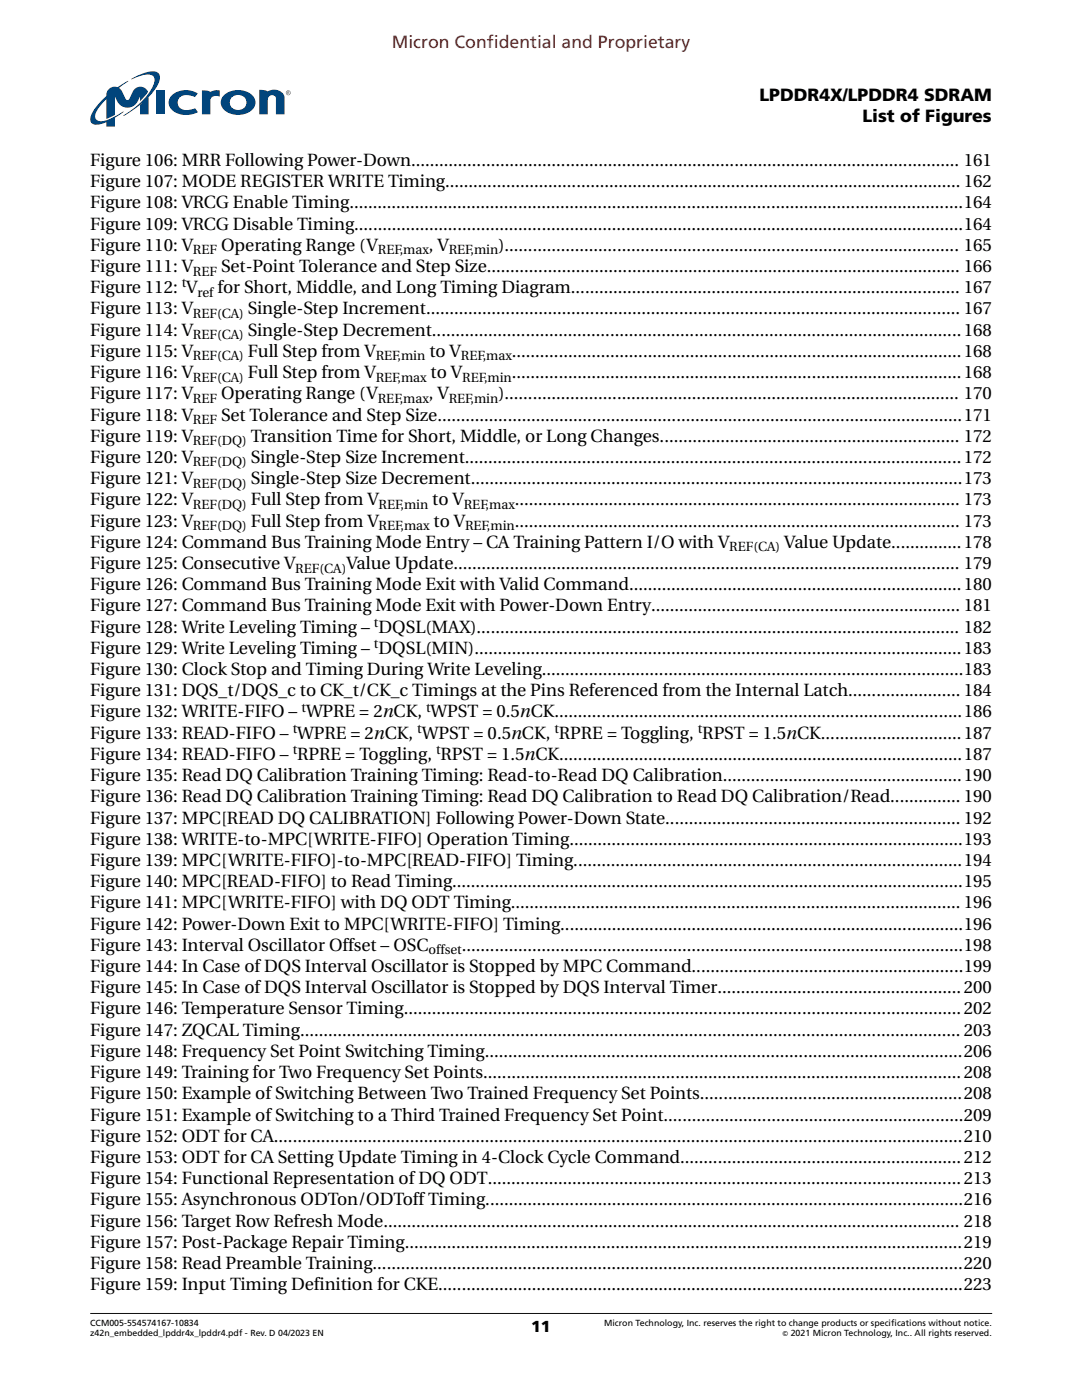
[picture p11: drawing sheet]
<svg xmlns="http://www.w3.org/2000/svg" width="216mm" height="279mm" viewBox="0 0 216 279" stroke-linecap="round" stroke-linejoin="round" font-family="sans-serif">
<defs><g id="words">
<text font-size="3.5" fill="#f00" x="78.2" y="9.5">Micron Confidential and Proprietary</text>
<g font-size="3.5">
<text x="151.5" y="20.1">LPDDR4X/LPDDR4 SDRAM</text>
<text x="172.1" y="24.3">List of Figures</text>
<text x="18" y="33.1">Figure 106: MRR Following Power-Down..................................................................................................................... 161</text>
<text x="18" y="37.4">Figure 107: MODE REGISTER WRITE Timing.............................................................................................................. 162</text>
<text x="18" y="41.6">Figure 108: VRCG Enable Timing...................................................................................................................................164</text>
<text x="18" y="45.8">Figure 109: VRCG Disable Timing..................................................................................................................................164</text>
<text x="18" y="50.1">Figure 110: V</text>
<text x="44.1" y="50.1">Operating Range (V</text>
<text x="85.6" y="50.1">, V</text>
<text x="99.4" y="50.1">)................................................................................................. 165</text>
<text x="18" y="54.3">Figure 111: V</text>
<text x="18" y="58.5">Figure 112: V</text>
<text x="43.4" y="58.5">for Short, Middle, and Long Timing Diagram................................................................................... 167</text>
<text x="44.1" y="54.3">Set-Point Tolerance and Step Size..................................................................................................... 166</text>
<text x="18" y="62.8">Figure 113: V</text>
<text x="49.5" y="62.8">Single-Step Increment.................................................................................................................. 167</text>
<text x="18" y="67">Figure 114: V</text>
<text x="18" y="71.2">Figure 115: V</text>
<text x="49.5" y="67">Single-Step Decrement.................................................................................................................168</text>
<text x="49.5" y="71.2">Full Step from V</text>
<text x="85.7" y="71.2">to V</text>
<text x="102.1" y="71.2">................................................................................................168</text>
<text x="18" y="75.5">Figure 116: V</text>
<text x="49.5" y="75.5">Full Step from V</text>
<text x="85.9" y="75.5">to V</text>
<text x="102.1" y="75.5">................................................................................................168</text>
<text x="18" y="83.9">Figure 118: V</text>
<text x="18" y="79.7">Figure 117: V</text>
<text x="44.1" y="83.9">Set Tolerance and Step Size................................................................................................................171</text>
<text x="44.1" y="79.7">Operating Range (V</text>
<text x="85.6" y="79.7">, V</text>
<text x="99.4" y="79.7">)................................................................................................. 170</text>
<text x="18" y="88.2">Figure 119: V</text>
<text x="50.1" y="88.2">Transition Time for Short, Middle, or Long Changes................................................................ 172</text>
<text x="18" y="92.4">Figure 120: V</text>
<text x="50.1" y="92.4">Single-Step Size Increment..........................................................................................................172</text>
<text x="18" y="96.6">Figure 121: V</text>
<text x="18" y="100.9">Figure 122: V</text>
<text x="50.1" y="96.6">Single-Step Size Decrement.........................................................................................................173</text>
<text x="50.1" y="100.9">Full Step from V</text>
<text x="86.3" y="100.9">to V</text>
<text x="102.7" y="100.9">............................................................................................... 173</text>
<text x="18" y="105.1">Figure 123: V</text>
<text x="50.1" y="105.1">Full Step from V</text>
<text x="86.5" y="105.1">to V</text>
<text x="102.7" y="105.1">............................................................................................... 173</text>
<text x="18" y="113.6">Figure 125: Consecutive V</text>
<text x="18" y="109.3">Figure 124: Command Bus Training Mode Entry – CA Training Pattern I/O with V</text>
<text x="69.1" y="113.6">Value Update............................................................................................................ 179</text>
<text x="156.5" y="109.3">Value Update...............178</text>
<text x="18" y="117.8">Figure 126: Command Bus Training Mode Exit with Valid Command.......................................................................180</text>
<text x="18" y="122">Figure 127: Command Bus Training Mode Exit with Power-Down Entry.................................................................. 181</text>
<text x="18" y="126.3">Figure 128: Write Leveling Timing – DQSL(MAX)....................................................................................................... 182</text>
<text x="18" y="130.5">Figure 129: Write Leveling Timing – DQSL(MIN)........................................................................................................183</text>
<text x="18" y="134.7">Figure 130: Clock Stop and Timing During Write Leveling..........................................................................................183</text>
<text x="18" y="143.2">Figure 132: WRITE-FIFO – WPRE = 2nCK, WPST = 0.5nCK.......................................................................................186</text>
<text x="18" y="139">Figure 131: DQS_t/DQS_c to CK_t/CK_c Timings at the Pins Referenced from the Internal Latch........................ 184</text>
<text x="18" y="147.4">Figure 133: READ-FIFO – WPRE = 2nCK, WPST = 0.5nCK, RPRE = Toggling, RPST = 1.5nCK..............................187</text>
<text x="18" y="151.7">Figure 134: READ-FIFO – RPRE = Toggling, RPST = 1.5nCK......................................................................................187</text>
<text x="18" y="155.9">Figure 135: Read DQ Calibration Training Timing: Read-to-Read DQ Calibration...................................................190</text>
<text x="18" y="160.1">Figure 136: Read DQ Calibration Training Timing: Read DQ Calibration to Read DQ Calibration/Read............... 190</text>
<text x="18" y="164.4">Figure 137: MPC[READ DQ CALIBRATION] Following Power-Down State............................................................... 192</text>
<text x="18" y="172.8">Figure 139: MPC[WRITE-FIFO]-to-MPC[READ-FIFO] Timing...................................................................................194</text>
<text x="18" y="168.6">Figure 138: WRITE-to-MPC[WRITE-FIFO] Operation Timing....................................................................................193</text>
<text x="18" y="177.1">Figure 140: MPC[READ-FIFO] to Read Timing.............................................................................................................195</text>
<text x="18" y="181.3">Figure 141: MPC[WRITE-FIFO] with DQ ODT Timing................................................................................................ 196</text>
<text x="18" y="185.5">Figure 142: Power-Down Exit to MPC[WRITE-FIFO] Timing......................................................................................196</text>
<text x="18" y="189.8">Figure 143: Interval Oscillator Offset – OSC</text>
<text x="92.2" y="189.8">...........................................................................................................198</text>
<text x="18" y="194">Figure 144: In Case of DQS Interval Oscillator is Stopped by MPC Command..........................................................199</text>
<text x="18" y="198.2">Figure 145: In Case of DQS Interval Oscillator is Stopped by DQS Interval Timer....................................................200</text>
<text x="18" y="202.5">Figure 146: Temperature Sensor Timing.......................................................................................................................202</text>
<text x="18" y="206.7">Figure 147: ZQCAL Timing............................................................................................................................................. 203</text>
<text x="18" y="210.9">Figure 148: Frequency Set Point Switching Timing......................................................................................................206</text>
<text x="18" y="215.2">Figure 149: Training for Two Frequency Set Points......................................................................................................208</text>
<text x="18" y="219.4">Figure 150: Example of Switching Between Two Trained Frequency Set Points........................................................208</text>
<text x="18" y="223.6">Figure 151: Example of Switching to a Third Trained Frequency Set Point................................................................209</text>
<text x="18" y="227.9">Figure 152: ODT for CA...................................................................................................................................................210</text>
<text x="18" y="232.1">Figure 153: ODT for CA Setting Update Timing in 4-Clock Cycle Command............................................................212</text>
<text x="18" y="236.3">Figure 154: Functional Representation of DQ ODT.....................................................................................................213</text>
<text x="18" y="240.6">Figure 155: Asynchronous ODTon/ODToff Timing......................................................................................................216</text>
<text x="18" y="244.8">Figure 156: Target Row Refresh Mode........................................................................................................................... 218</text>
<text x="18" y="249">Figure 157: Post-Package Repair Timing.......................................................................................................................219</text>
<text x="18" y="253.3">Figure 158: Read Preamble Training..............................................................................................................................220</text>
<text x="18" y="257.5">Figure 159: Input Timing Definition for CKE................................................................................................................223</text>
</g>
<text font-size="3.2" x="106" y="265.9">11</text>
<g font-size="2.6">
<text x="38.5" y="50.8">REF</text>
<text x="75.4" y="50.8">REF,max</text>
<text x="89.5" y="50.8">REF,min</text>
<text x="36.3" y="57.3">t</text>
<text x="38.5" y="55">REF</text>
<text x="39.4" y="59.2">ref</text>
<text x="38.5" y="63.5">REF(CA)</text>
<text x="38.5" y="67.7">REF(CA)</text>
<text x="38.5" y="71.9">REF(CA)</text>
<text x="75" y="71.9">REF,min</text>
<text x="92" y="71.9">REF,max</text>
<text x="38.5" y="76.2">REF(CA)</text>
<text x="75" y="76.2">REF,max</text>
<text x="92.2" y="76.2">REF,min</text>
<text x="38.5" y="80.4">REF</text>
<text x="75.4" y="80.4">REF,max</text>
<text x="89.5" y="80.4">REF,min</text>
<text x="38.5" y="84.6">REF</text>
<text x="38.5" y="88.9">REF(DQ)</text>
<text x="38.5" y="93.1">REF(DQ)</text>
<text x="38.5" y="97.3">REF(DQ)</text>
<text x="38.5" y="101.6">REF(DQ)</text>
<text x="75.6" y="101.6">REF,min</text>
<text x="92.5" y="101.6">REF,max</text>
<text x="38.5" y="105.8">REF(DQ)</text>
<text x="75.5" y="105.8">REF,max</text>
<text x="92.8" y="105.8">REF,min</text>
<text x="145.5" y="110">REF(CA)</text>
<text x="58.9" y="114.3">REF(CA)</text>
<text x="74.6" y="125.1">t</text>
<text x="74.6" y="129.3">t</text>
<text x="60.1" y="142">t</text>
<text x="85" y="142">t</text>
<text x="58.4" y="146.2">t</text>
<text x="83.3" y="146.2">t</text>
<text x="110.6" y="146.2">t</text>
<text x="139.2" y="146.2">t</text>
<text x="58.4" y="150.5">t</text>
<text x="87" y="150.5">t</text>
<text x="85.5" y="190.5">offset</text>
</g>
<g font-size="1.8">
<text x="18" y="264.6">CCM005-554574167-10834</text>
<text x="18" y="266.7">z42n_embedded_lpddr4x_lpddr4.pdf - Rev. D 04/2023 EN</text>
<text x="120.5" y="264.6">Micron Technology, Inc. reserves the right to change products or specifications without notice.</text>
<text x="157.8" y="266.7">2021 Micron Technology, Inc.. All rights reserved.</text>
</g>
<text font-size="1.5" x="156.1" y="266.6">©</text>
</g></defs>
<g fill="#00457c">
<path d="M34.4 18.9a4.5 4.5 0 0 1 5.1-.3l-.6 .8a2.82 2.82 0 0 0-3.2 .2 1.56 1.56 0 0 0 .1 1.8 1.56 1.56 0 0 0 1.7 .6l1.4-.4 .6 .8a4.6 4.6 0 0 1-5.5-.8 1.96 1.96 0 0 1 .4-2.7z"/>
<path d="M51.7 17.9l1.3 .1 .4 .3 .6-.3a2.36 2.36 0 0 1 2.7 1.1l.1 3.7h-1.7v-3.2a.83 .83 0 0 0-1-.6 .83 .83 0 0 0-.7 .9v2.9h-1.7z"/>
<path d="M31.1 18.1h1.7v4.7h-1.7z"/>
<path d="M40.3 18l1.2 .1 .5 .2 .9-.3h.9v1.3a1.34 1.34 0 0 0-1.8 .6v2.9h-1.7z"/>
<path d="M27.9 20.9l1.8-1.5v3.4h-1.8z"/>
<path d="M26.2 15.7a8.9 8.9 0 0 1 4.8-1.4 1.23 1.23 0 0 1 .8 1.8 13.6 13.6 0 0 1-4.7 5.5l-2.5 1.5 .4-.3a15.4 15.4 0 0 0 5.7-6 1.24 1.24 0 0 0 0-1.4 1.24 1.24 0 0 0-1.3-.5l-1.3 .2-1.8 .7z"/>
<path d="M21.7 17.8a2.13 2.13 0 0 1 1.8-.4l2.1-1.2-1.9 1.4 .6 .6 .9 1.7 .4 .1 .2-.3a3.2 3.2 0 0 1 1.5-2.2 1.51 1.51 0 0 1 2.2 .9l-1.6 1.8v-.9a2.73 2.73 0 0 1-2.5 2.2 2.29 2.29 0 0 1-2.1-1.4l-.4-.8v3.6l-1.7 .8v-3.9l-.7 .7a4.9 4.9 0 0 0-1.5 2.9 1.12 1.12 0 0 0 1.3 .8 17.5 17.5 0 0 0 4.4-1.9l-1.8 1.2v1.8h-1.7v-.9a3.6 3.6 0 0 1-2.7 .3 1.33 1.33 0 0 1-.3-1.8 10.9 10.9 0 0 1 3-3.7 1.73 1.73 0 0 1 .5-1.4z"/>
<path d="M46.4 19.3a1.64 1.64 0 0 1 2.1-.1 1.64 1.64 0 0 1 .4 2.1 1.65 1.65 0 0 1-2.2 .5 1.65 1.65 0 0 1-.6-2.2zM44.8 18.9a2.06 2.06 0 0 0 .6 3.5 4.3 4.3 0 0 0 5.2-.8 2.21 2.21 0 0 0-1.6-3.4 4.5 4.5 0 0 0-4.2 .7z"/>
<path d="M57 18.5a.5 .5 0 0 1 1 0 .5 .5 0 0 1-1 0zM57.1 18.5a.4 .4 0 0 0 .8 0 .4 .4 0 0 0-.8 0zM57.3 18.3h.4l-.1 .2 .1 .3-.2-.2-.2 .2zM57.4 18.3v.2h.2v-.2z"/>
</g>
<path d="M18 262.1h180" fill="none" stroke="#000" stroke-width=".2"/>
<use href="#words"/>
</svg>
